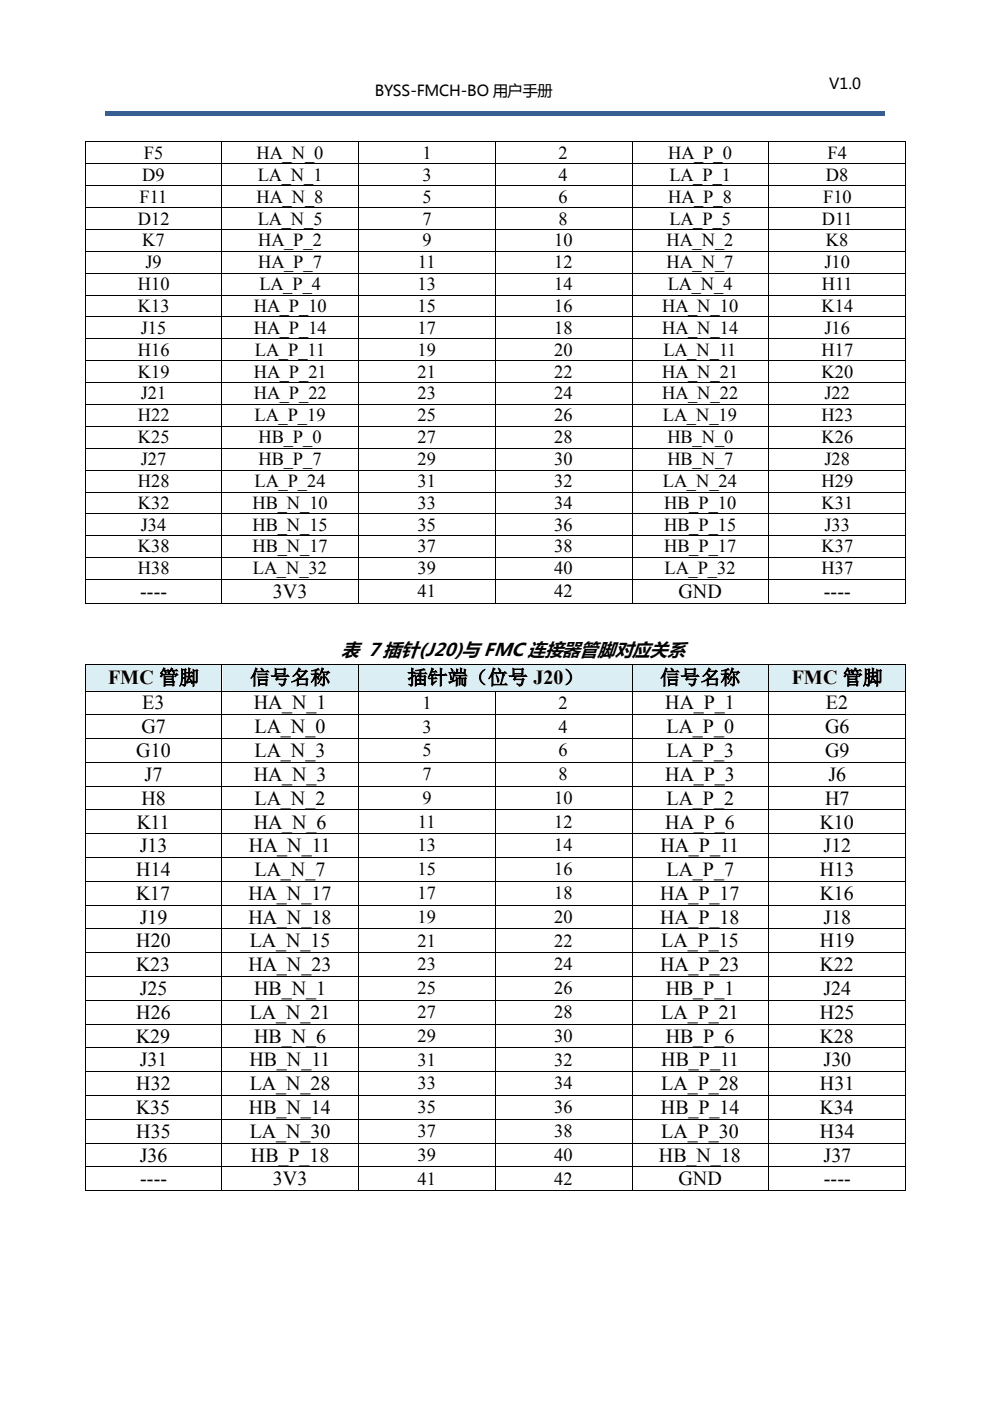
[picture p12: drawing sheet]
<svg xmlns="http://www.w3.org/2000/svg" width="210mm" height="297mm" viewBox="0 0 210 297" stroke-linecap="round" stroke-linejoin="round" font-family="sans-serif">
<defs><g id="words">
<g font-size="4.2">
<text x="29.7" y="126.7">----</text>
<text x="57.8" y="126.7">3V3</text>
<text x="143.8" y="126.7">GND</text>
<text x="174.6" y="126.7">----</text>
<text x="22.9" y="145">FMC 管脚</text>
<text x="53" y="145">信号名称</text>
<text x="86.4" y="145">插针端（位号 J20）</text>
<text x="139.9" y="145">信号名称</text>
<text x="167.8" y="145">FMC 管脚</text>
<text x="30" y="155.4">G7</text>
<text x="30.1" y="150.4">E3</text>
<text x="53.8" y="150.4">HA_N_1</text>
<text x="53.9" y="155.4">LA_N_0</text>
<text x="141" y="150.4">HA_P_1</text>
<text x="141.2" y="155.4">LA_P_0</text>
<text x="174.8" y="155.4">G6</text>
<text x="175" y="150.4">E2</text>
<text x="28.9" y="160.4">G10</text>
<text x="53.9" y="160.4">LA_N_3</text>
<text x="141.2" y="160.4">LA_P_3</text>
<text x="174.8" y="160.4">G9</text>
<text x="30.6" y="165.4">J7</text>
<text x="53.8" y="165.4">HA_N_3</text>
<text x="141" y="165.4">HA_P_3</text>
<text x="175.5" y="165.4">J6</text>
<text x="30" y="170.5">H8</text>
<text x="53.9" y="170.5">LA_N_2</text>
<text x="141.2" y="170.5">LA_P_2</text>
<text x="174.8" y="170.5">H7</text>
<text x="29" y="175.6">K11</text>
<text x="53.8" y="175.6">HA_N_6</text>
<text x="141" y="175.6">HA_P_6</text>
<text x="173.7" y="175.6">K10</text>
<text x="28.9" y="185.7">H14</text>
<text x="29.6" y="180.6">J13</text>
<text x="52.7" y="180.6">HA_N_11</text>
<text x="53.9" y="185.7">LA_N_7</text>
<text x="140" y="180.6">HA_P_11</text>
<text x="141.2" y="185.7">LA_P_7</text>
<text x="173.7" y="185.7">H13</text>
<text x="174.5" y="180.6">J12</text>
<text x="28.9" y="190.7">K17</text>
<text x="52.7" y="190.7">HA_N_17</text>
<text x="139.9" y="190.7">HA_P_17</text>
<text x="173.7" y="190.7">K16</text>
<text x="29.6" y="195.7">J19</text>
<text x="52.7" y="195.7">HA_N_18</text>
<text x="139.9" y="195.7">HA_P_18</text>
<text x="174.5" y="195.7">J18</text>
<text x="28.9" y="200.7">H20</text>
<text x="52.9" y="200.7">LA_N_15</text>
<text x="140.1" y="200.7">LA_P_15</text>
<text x="173.7" y="200.7">H19</text>
<text x="28.9" y="205.8">K23</text>
<text x="52.7" y="205.8">HA_N_23</text>
<text x="139.9" y="205.8">HA_P_23</text>
<text x="173.7" y="205.8">K22</text>
<text x="28.9" y="215.9">H26</text>
<text x="29.6" y="210.9">J25</text>
<text x="52.9" y="215.9">LA_N_21</text>
<text x="53.8" y="210.9">HB_N_1</text>
<text x="140.1" y="215.9">LA_P_21</text>
<text x="141.1" y="210.9">HB_P_1</text>
<text x="173.7" y="215.9">H25</text>
<text x="174.5" y="210.9">J24</text>
<text x="28.9" y="221">K29</text>
<text x="53.8" y="221">HB_N_6</text>
<text x="141.1" y="221">HB_P_6</text>
<text x="173.7" y="221">K28</text>
<text x="29.6" y="226">J31</text>
<text x="52.8" y="226">HB_N_11</text>
<text x="140.1" y="226">HB_P_11</text>
<text x="174.5" y="226">J30</text>
<text x="28.9" y="231.1">H32</text>
<text x="52.9" y="231.1">LA_N_28</text>
<text x="140.1" y="231.1">LA_P_28</text>
<text x="173.7" y="231.1">H31</text>
<text x="28.9" y="236.1">K35</text>
<text x="52.7" y="236.1">HB_N_14</text>
<text x="140" y="236.1">HB_P_14</text>
<text x="173.7" y="236.1">K34</text>
<text x="28.9" y="241.1">H35</text>
<text x="52.9" y="241.1">LA_N_30</text>
<text x="140.1" y="241.1">LA_P_30</text>
<text x="173.7" y="241.1">H34</text>
<text x="29.6" y="246.2">J36</text>
<text x="29.7" y="251.2">----</text>
<text x="53.2" y="246.2">HB_P_18</text>
<text x="57.8" y="251.2">3V3</text>
<text x="139.6" y="246.2">HB_N_18</text>
<text x="143.8" y="251.2">GND</text>
<text x="174.5" y="246.2">J37</text>
<text x="174.6" y="251.2">----</text>
</g>
<g font-size="3.9">
<text x="30.5" y="33.6">F5</text>
<text x="54.4" y="33.6">HA_N_0</text>
<text x="89.5" y="33.6">1</text>
<text x="118.4" y="33.6">2</text>
<text x="141.6" y="33.6">HA_P_0</text>
<text x="175.3" y="33.6">F4</text>
<text x="30.1" y="38.3">D9</text>
<text x="54.6" y="38.3">LA_N_1</text>
<text x="89.5" y="38.3">3</text>
<text x="118.4" y="38.3">4</text>
<text x="141.8" y="38.3">LA_P_1</text>
<text x="175" y="38.3">D8</text>
<text x="29.2" y="47.6">D12</text>
<text x="29.5" y="42.9">F11</text>
<text x="54.4" y="42.9">HA_N_8</text>
<text x="54.6" y="47.6">LA_N_5</text>
<text x="89.5" y="42.9">5</text>
<text x="89.5" y="47.6">7</text>
<text x="118.4" y="42.9">6</text>
<text x="118.4" y="47.6">8</text>
<text x="141.6" y="42.9">HA_P_8</text>
<text x="141.8" y="47.6">LA_P_5</text>
<text x="174.2" y="47.6">D11</text>
<text x="174.4" y="42.9">F10</text>
<text x="30.1" y="52.2">K7</text>
<text x="54.7" y="52.2">HA_P_2</text>
<text x="89.5" y="52.2">9</text>
<text x="117.4" y="52.2">10</text>
<text x="141.2" y="52.2">HA_N_2</text>
<text x="175" y="52.2">K8</text>
<text x="30.8" y="56.8">J9</text>
<text x="54.7" y="56.8">HA_P_7</text>
<text x="88.6" y="56.8">11</text>
<text x="117.4" y="56.8">12</text>
<text x="141.2" y="56.8">HA_N_7</text>
<text x="174.7" y="56.8">J10</text>
<text x="29.2" y="61.5">H10</text>
<text x="54.9" y="61.5">LA_P_4</text>
<text x="88.5" y="61.5">13</text>
<text x="117.4" y="61.5">14</text>
<text x="141.5" y="61.5">LA_N_4</text>
<text x="174.2" y="61.5">H11</text>
<text x="29.2" y="66.1">K13</text>
<text x="29.8" y="70.7">J15</text>
<text x="53.8" y="66.1">HA_P_10</text>
<text x="53.8" y="70.7">HA_P_14</text>
<text x="88.5" y="66.1">15</text>
<text x="88.5" y="70.7">17</text>
<text x="117.4" y="66.1">16</text>
<text x="117.4" y="70.7">18</text>
<text x="140.3" y="66.1">HA_N_10</text>
<text x="140.3" y="70.7">HA_N_14</text>
<text x="174.1" y="66.1">K14</text>
<text x="174.7" y="70.7">J16</text>
<text x="29.2" y="75.4">H16</text>
<text x="54" y="75.4">LA_P_11</text>
<text x="88.5" y="75.4">19</text>
<text x="117.4" y="75.4">20</text>
<text x="140.5" y="75.4">LA_N_11</text>
<text x="174.1" y="75.4">H17</text>
<text x="29.2" y="80">K19</text>
<text x="53.8" y="80">HA_P_21</text>
<text x="88.5" y="80">21</text>
<text x="117.4" y="80">22</text>
<text x="140.3" y="80">HA_N_21</text>
<text x="174.1" y="80">K20</text>
<text x="29.2" y="89.3">H22</text>
<text x="29.8" y="84.7">J21</text>
<text x="53.8" y="84.7">HA_P_22</text>
<text x="53.9" y="89.3">LA_P_19</text>
<text x="88.5" y="84.7">23</text>
<text x="88.5" y="89.3">25</text>
<text x="117.4" y="84.7">24</text>
<text x="117.4" y="89.3">26</text>
<text x="140.3" y="84.7">HA_N_22</text>
<text x="140.5" y="89.3">LA_N_19</text>
<text x="174.1" y="89.3">H23</text>
<text x="174.7" y="84.7">J22</text>
<text x="29.2" y="93.9">K25</text>
<text x="54.8" y="93.9">HB_P_0</text>
<text x="88.5" y="93.9">27</text>
<text x="117.4" y="93.9">28</text>
<text x="141.4" y="93.9">HB_N_0</text>
<text x="174.1" y="93.9">K26</text>
<text x="29.8" y="98.6">J27</text>
<text x="54.8" y="98.6">HB_P_7</text>
<text x="88.5" y="98.6">29</text>
<text x="117.4" y="98.6">30</text>
<text x="141.4" y="98.6">HB_N_7</text>
<text x="174.7" y="98.6">J28</text>
<text x="29.2" y="103.2">H28</text>
<text x="29.2" y="107.9">K32</text>
<text x="53.5" y="107.9">HB_N_10</text>
<text x="53.9" y="103.2">LA_P_24</text>
<text x="88.5" y="103.2">31</text>
<text x="88.5" y="107.9">33</text>
<text x="117.4" y="103.2">32</text>
<text x="117.4" y="107.9">34</text>
<text x="140.5" y="103.2">LA_N_24</text>
<text x="140.7" y="107.9">HB_P_10</text>
<text x="174.1" y="103.2">H29</text>
<text x="174.1" y="107.9">K31</text>
<text x="29.8" y="112.5">J34</text>
<text x="53.5" y="112.5">HB_N_15</text>
<text x="88.5" y="112.5">35</text>
<text x="117.4" y="112.5">36</text>
<text x="140.7" y="112.5">HB_P_15</text>
<text x="174.7" y="112.5">J33</text>
<text x="29.2" y="117.1">K38</text>
<text x="53.5" y="117.1">HB_N_17</text>
<text x="88.5" y="117.1">37</text>
<text x="117.4" y="117.1">38</text>
<text x="140.7" y="117.1">HB_P_17</text>
<text x="174.1" y="117.1">K37</text>
<text x="29.2" y="121.8">H38</text>
<text x="53.6" y="121.8">LA_N_32</text>
<text x="88.5" y="121.8">39</text>
<text x="117.4" y="121.8">40</text>
<text x="140.8" y="121.8">LA_P_32</text>
<text x="174.1" y="121.8">H37</text>
<text x="88.5" y="126.6">41</text>
<text x="117.4" y="126.6">42</text>
<text x="72.4" y="138.9">表 7 插针(J20)与 FMC 连接器管脚对应关系</text>
<text x="89.5" y="150.2">1</text>
<text x="89.5" y="155.3">3</text>
<text x="118.4" y="150.2">2</text>
<text x="118.4" y="155.3">4</text>
<text x="89.5" y="160.3">5</text>
<text x="118.4" y="160.3">6</text>
<text x="89.5" y="165.4">7</text>
<text x="118.4" y="165.4">8</text>
<text x="89.5" y="170.3">9</text>
<text x="117.4" y="170.3">10</text>
<text x="88.6" y="175.4">11</text>
<text x="117.4" y="175.4">12</text>
<text x="88.5" y="180.4">13</text>
<text x="88.5" y="185.5">15</text>
<text x="117.4" y="180.4">14</text>
<text x="117.4" y="185.5">16</text>
<text x="88.5" y="190.6">17</text>
<text x="117.4" y="190.6">18</text>
<text x="88.5" y="195.6">19</text>
<text x="117.4" y="195.6">20</text>
<text x="88.5" y="200.7">21</text>
<text x="117.4" y="200.7">22</text>
<text x="88.5" y="205.7">23</text>
<text x="117.4" y="205.7">24</text>
<text x="88.5" y="210.7">25</text>
<text x="88.5" y="215.8">27</text>
<text x="117.4" y="210.7">26</text>
<text x="117.4" y="215.8">28</text>
<text x="88.5" y="220.8">29</text>
<text x="117.4" y="220.8">30</text>
<text x="88.5" y="225.9">31</text>
<text x="117.4" y="225.9">32</text>
<text x="88.5" y="230.9">33</text>
<text x="117.4" y="230.9">34</text>
<text x="88.5" y="236">35</text>
<text x="117.4" y="236">36</text>
<text x="88.5" y="241">37</text>
<text x="117.4" y="241">38</text>
<text x="88.5" y="246">39</text>
<text x="88.5" y="251.1">41</text>
<text x="117.4" y="246">40</text>
<text x="117.4" y="251.1">42</text>
</g>
<g font-size="3.2">
<text x="79.4" y="20.4">BYSS-FMCH-BO 用户手册</text>
<text x="175.7" y="18.9">V1.0</text>
</g>
</g></defs>
<g fill="#365f91">
<path d="M22.2 23.5h9.7v1.1h-9.7z"/>
<path d="M31.7 23.5h1v1.1h-1z"/>
<path d="M32.7 23.5h44.8v1.1h-44.8z"/>
<path d="M77.2 23.5h1v1.1h-1z"/>
<path d="M78.2 23.5h92.1v1.1h-92.1z"/>
<path d="M170.1 23.5h1v1.1h-1z"/>
<path d="M171.1 23.5h16.4v1.1h-16.4z"/>
</g>
<g fill="#000">
<path d="M17.9 30h.2v.1h-.2zM17.9 34.6h.2v.2h-.2zM17.9 39.3h.2v.2h-.2zM46.9 30h.2v.1h-.2zM46.9 34.6h.2v.2h-.2zM46.9 39.3h.2v.2h-.2zM75.9 30h.1v.1h-.1zM75.9 34.6h.1v.2h-.1zM75.9 39.3h.1v.2h-.1zM104.8 30h.2v.1h-.2zM104.8 34.6h.2v.2h-.2zM104.8 39.3h.2v.2h-.2z"/>
<path d="M133.9 30h.1v.1h-.1zM133.9 34.6h.1v.2h-.1zM133.9 39.3h.1v.2h-.1zM162.8 30h.2v.1h-.2zM162.8 34.6h.2v.2h-.2zM162.8 39.3h.2v.2h-.2zM191.9 30h.1v.1h-.1zM191.9 34.6h.1v.2h-.1zM191.9 39.3h.1v.2h-.1zM17.9 43.9h.2v.1h-.2zM17.9 48.5h.2v.2h-.2zM17.9 53.2h.2v.1h-.2z"/>
<path d="M17.9 57.8h.2v.2h-.2zM46.9 43.9h.2v.1h-.2zM46.9 48.5h.2v.2h-.2zM46.9 53.2h.2v.1h-.2zM46.9 57.8h.2v.2h-.2zM75.9 43.9h.1v.1h-.1zM75.9 48.5h.1v.2h-.1zM75.9 53.2h.1v.1h-.1zM75.9 57.8h.1v.2h-.1zM104.8 43.9h.2v.1h-.2zM104.8 48.5h.2v.2h-.2zM104.8 53.2h.2v.1h-.2z"/>
<path d="M104.8 57.8h.2v.2h-.2zM133.9 43.9h.1v.1h-.1zM133.9 48.5h.1v.2h-.1zM133.9 53.2h.1v.1h-.1zM133.9 57.8h.1v.2h-.1zM162.8 43.9h.2v.1h-.2zM162.8 48.5h.2v.2h-.2zM162.8 53.2h.2v.1h-.2zM162.8 57.8h.2v.2h-.2zM191.9 43.9h.1v.1h-.1zM191.9 48.5h.1v.2h-.1zM191.9 53.2h.1v.1h-.1z"/>
<path d="M191.9 57.8h.1v.2h-.1zM17.9 62.5h.2v.2h-.2zM17.9 67.1h.2v.1h-.2zM17.9 71.7h.2v.2h-.2zM17.9 76.4h.2v.1h-.2zM46.9 62.5h.2v.2h-.2zM46.9 67.1h.2v.1h-.2zM46.9 71.7h.2v.2h-.2zM46.9 76.4h.2v.1h-.2zM75.9 62.5h.1v.2h-.1zM75.9 67.1h.1v.1h-.1zM75.9 71.7h.1v.2h-.1z"/>
<path d="M75.9 76.4h.1v.1h-.1zM104.8 62.5h.2v.2h-.2zM104.8 67.1h.2v.1h-.2zM104.8 71.7h.2v.2h-.2zM104.8 76.4h.2v.1h-.2zM133.9 62.5h.1v.2h-.1zM133.9 67.1h.1v.1h-.1zM133.9 71.7h.1v.2h-.1zM133.9 76.4h.1v.1h-.1zM162.8 62.5h.2v.2h-.2zM162.8 67.1h.2v.1h-.2zM162.8 71.7h.2v.2h-.2z"/>
<path d="M162.8 76.4h.2v.1h-.2zM191.9 62.5h.1v.2h-.1zM191.9 67.1h.1v.1h-.1zM191.9 71.7h.1v.2h-.1zM191.9 76.4h.1v.1h-.1zM17.9 81h.2v.2h-.2zM17.9 85.7h.2v.2h-.2zM17.9 90.3h.2v.1h-.2zM17.9 94.9h.2v.2h-.2zM17.9 99.6h.2v.1h-.2zM46.9 81h.2v.2h-.2zM46.9 85.7h.2v.2h-.2z"/>
<path d="M46.9 90.3h.2v.1h-.2zM46.9 94.9h.2v.2h-.2zM46.9 99.6h.2v.1h-.2zM75.9 81h.1v.2h-.1zM75.9 85.7h.1v.2h-.1zM75.9 90.3h.1v.1h-.1zM75.9 94.9h.1v.2h-.1zM75.9 99.6h.1v.1h-.1zM104.8 81h.2v.2h-.2zM104.8 85.7h.2v.2h-.2zM104.8 90.3h.2v.1h-.2zM104.8 94.9h.2v.2h-.2z"/>
<path d="M104.8 99.6h.2v.1h-.2zM133.9 81h.1v.2h-.1zM133.9 85.7h.1v.2h-.1zM133.9 90.3h.1v.1h-.1zM133.9 94.9h.1v.2h-.1zM133.9 99.6h.1v.1h-.1zM162.8 81h.2v.2h-.2zM162.8 85.7h.2v.2h-.2zM162.8 90.3h.2v.1h-.2zM162.8 94.9h.2v.2h-.2zM162.8 99.6h.2v.1h-.2zM191.9 81h.1v.2h-.1z"/>
<path d="M191.9 85.7h.1v.2h-.1zM191.9 90.3h.1v.1h-.1zM191.9 94.9h.1v.2h-.1zM191.9 99.6h.1v.1h-.1zM17.9 104.2h.2v.2h-.2zM17.9 108.8h.2v.2h-.2zM17.9 113.5h.2v.1h-.2zM17.9 118.1h.2v.2h-.2zM46.9 104.2h.2v.2h-.2zM46.9 108.8h.2v.2h-.2zM46.9 113.5h.2v.1h-.2zM46.9 118.1h.2v.2h-.2z"/>
<path d="M75.9 104.2h.1v.2h-.1zM75.9 108.8h.1v.2h-.1zM75.9 113.5h.1v.1h-.1zM75.9 118.1h.1v.2h-.1zM104.8 104.2h.2v.2h-.2zM104.8 108.8h.2v.2h-.2zM104.8 113.5h.2v.1h-.2zM104.8 118.1h.2v.2h-.2zM133.9 104.2h.1v.2h-.1zM133.9 108.8h.1v.2h-.1zM133.9 113.5h.1v.1h-.1zM133.9 118.1h.1v.2h-.1z"/>
<path d="M162.8 104.2h.2v.2h-.2zM162.8 108.8h.2v.2h-.2zM162.8 113.5h.2v.1h-.2zM162.8 118.1h.2v.2h-.2zM191.9 104.2h.1v.2h-.1zM191.9 108.8h.1v.2h-.1zM191.9 113.5h.1v.1h-.1zM191.9 118.1h.1v.2h-.1zM17.9 122.8h.2v.1h-.2zM17.9 127.8h.2v.2h-.2zM46.9 122.8h.2v.1h-.2zM46.9 127.8h.2v.2h-.2z"/>
<path d="M75.9 122.8h.1v.1h-.1zM75.9 127.8h.1v.2h-.1zM104.8 122.8h.2v.1h-.2zM104.8 127.8h.2v.2h-.2zM133.9 122.8h.1v.1h-.1zM133.9 127.8h.1v.2h-.1zM162.8 122.8h.2v.1h-.2zM162.8 127.8h.2v.2h-.2zM191.9 122.8h.1v.1h-.1zM191.9 127.8h.1v.2h-.1z"/>
</g>
<g fill="none" stroke="#000" stroke-width=".21">
<path d="M18 30.1v4.5M18 34.8v4.5M18 39.5v4.4M18.1 30.1h28.8M18.1 34.7h28.8M18.1 39.4h28.8M47 30.1v4.5M47 34.8v4.5M47 39.5v4.4M47.1 30.1h28.8M47.1 34.7h28.8M47.1 39.4h28.8"/>
<path d="M75.9 30.1v4.5M75.9 34.8v4.5M75.9 39.5v4.4M76 30.1h28.8M76 34.7h28.8M76 39.4h28.8M104.9 30.1v4.5M104.9 34.8v4.5M104.9 39.5v4.4M105 30.1h28.9M105 34.7h28.9M105 39.4h28.9"/>
<path d="M133.9 30.1v4.5M133.9 34.8v4.5M133.9 39.5v4.4M134 30.1h28.8M134 34.7h28.8M134 39.4h28.8M162.9 30.1v4.5M162.9 34.8v4.5M162.9 39.5v4.4M163 30.1h28.9M163 34.7h28.9M163 39.4h28.9"/>
<path d="M191.9 30.1v4.5M191.9 34.8v4.5M191.9 39.5v4.4M18 44v4.5M18 48.7v4.5M18 53.3v4.5M18 58v4.5M18.1 43.9h28.8M18.1 48.6h28.8M18.1 53.3h28.8M18.1 57.9h28.8M47 44v4.5"/>
<path d="M47 48.7v4.5M47 53.3v4.5M47 58v4.5M47.1 43.9h28.8M47.1 48.6h28.8M47.1 53.3h28.8M47.1 57.9h28.8M75.9 44v4.5M75.9 48.7v4.5M75.9 53.3v4.5M75.9 58v4.5M76 43.9h28.8"/>
<path d="M76 48.6h28.8M76 53.3h28.8M76 57.9h28.8M104.9 44v4.5M104.9 48.7v4.5M104.9 53.3v4.5M104.9 58v4.5M105 43.9h28.9M105 48.6h28.9M105 53.3h28.9M105 57.9h28.9M133.9 44v4.5"/>
<path d="M133.9 48.7v4.5M133.9 53.3v4.5M133.9 58v4.5M134 43.9h28.8M134 48.6h28.8M134 53.3h28.8M134 57.9h28.8M162.9 44v4.5M162.9 48.7v4.5M162.9 53.3v4.5M162.9 58v4.5M163 43.9h28.9"/>
<path d="M163 48.6h28.9M163 53.3h28.9M163 57.9h28.9M191.9 44v4.5M191.9 48.7v4.5M191.9 53.3v4.5M191.9 58v4.5M18 62.7v4.4M18 67.2v4.5M18 71.9v4.5M18 76.5v4.5M18.1 62.6h28.8"/>
<path d="M18.1 67.1h28.8M18.1 71.8h28.8M18.1 76.5h28.8M47 62.7v4.4M47 67.2v4.5M47 71.9v4.5M47 76.5v4.5M47.1 62.6h28.8M47.1 67.1h28.8M47.1 71.8h28.8M47.1 76.5h28.8M75.9 62.7v4.4"/>
<path d="M75.9 67.2v4.5M75.9 71.9v4.5M75.9 76.5v4.5M76 62.6h28.8M76 67.1h28.8M76 71.8h28.8M76 76.5h28.8M104.9 62.7v4.4M104.9 67.2v4.5M104.9 71.9v4.5M104.9 76.5v4.5M105 62.6h28.9"/>
<path d="M105 67.1h28.9M105 71.8h28.9M105 76.5h28.9M133.9 62.7v4.4M133.9 67.2v4.5M133.9 71.9v4.5M133.9 76.5v4.5M134 62.6h28.8M134 67.1h28.8M134 71.8h28.8M134 76.5h28.8M162.9 62.7v4.4"/>
<path d="M162.9 67.2v4.5M162.9 71.9v4.5M162.9 76.5v4.5M163 62.6h28.9M163 67.1h28.9M163 71.8h28.9M163 76.5h28.9M191.9 62.7v4.4M191.9 67.2v4.5M191.9 71.9v4.5M191.9 76.5v4.5M18 81.2v4.5"/>
<path d="M18 85.9v4.4M18 90.4v4.5M18 95.1v4.5M18 99.7v4.5M18.1 81.1h28.8M18.1 85.8h28.8M18.1 90.3h28.8M18.1 95h28.8M18.1 99.7h28.8M47 81.2v4.5M47 85.9v4.4M47 90.4v4.5"/>
<path d="M47 95.1v4.5M47 99.7v4.5M47.1 81.1h28.8M47.1 85.8h28.8M47.1 90.3h28.8M47.1 95h28.8M47.1 99.7h28.8M75.9 81.2v4.5M75.9 85.9v4.4M75.9 90.4v4.5M75.9 95.1v4.5M75.9 99.7v4.5"/>
<path d="M76 81.1h28.8M76 85.8h28.8M76 90.3h28.8M76 95h28.8M76 99.7h28.8M104.9 81.2v4.5M104.9 85.9v4.4M104.9 90.4v4.5M104.9 95.1v4.5M104.9 99.7v4.5M105 81.1h28.9M105 85.8h28.9"/>
<path d="M105 90.3h28.9M105 95h28.9M105 99.7h28.9M133.9 81.2v4.5M133.9 85.9v4.4M133.9 90.4v4.5M133.9 95.1v4.5M133.9 99.7v4.5M134 81.1h28.8M134 85.8h28.8M134 90.3h28.8M134 95h28.8"/>
<path d="M134 99.7h28.8M162.9 81.2v4.5M162.9 85.9v4.4M162.9 90.4v4.5M162.9 95.1v4.5M162.9 99.7v4.5M163 81.1h28.9M163 85.8h28.9M163 90.3h28.9M163 95h28.9M163 99.7h28.9M191.9 81.2v4.5"/>
<path d="M191.9 85.9v4.4M191.9 90.4v4.5M191.9 95.1v4.5M191.9 99.7v4.5M18 104.4v4.4M18 109v4.5M18 113.6v4.5M18 118.3v4.5M18.1 104.3h28.8M18.1 108.9h28.8M18.1 113.5h28.8M18.1 118.2h28.8"/>
<path d="M47 104.4v4.4M47 109v4.5M47 113.6v4.5M47 118.3v4.5M47.1 104.3h28.8M47.1 108.9h28.8M47.1 113.5h28.8M47.1 118.2h28.8M75.9 104.4v4.4M75.9 109v4.5M75.9 113.6v4.5M75.9 118.3v4.5"/>
<path d="M76 104.3h28.8M76 108.9h28.8M76 113.5h28.8M76 118.2h28.8M104.9 104.4v4.4M104.9 109v4.5M104.9 113.6v4.5M104.9 118.3v4.5M105 104.3h28.9M105 108.9h28.9M105 113.5h28.9M105 118.2h28.9"/>
<path d="M133.9 104.4v4.4M133.9 109v4.5M133.9 113.6v4.5M133.9 118.3v4.5M134 104.3h28.8M134 108.9h28.8M134 113.5h28.8M134 118.2h28.8M162.9 104.4v4.4M162.9 109v4.5M162.9 113.6v4.5M162.9 118.3v4.5"/>
<path d="M163 104.3h28.9M163 108.9h28.9M163 113.5h28.9M163 118.2h28.9M191.9 104.4v4.4M191.9 109v4.5M191.9 113.6v4.5M191.9 118.3v4.5M18 122.9v4.9M18.1 122.9h28.8M18.1 127.9h28.8M47 122.9v4.9"/>
<path d="M47.1 122.9h28.8M47.1 127.9h28.8M75.9 122.9v4.9M76 122.9h28.8M76 127.9h28.8M104.9 122.9v4.9M105 122.9h28.9M105 127.9h28.9M133.9 122.9v4.9M134 122.9h28.8M134 127.9h28.8M162.9 122.9v4.9"/>
<path d="M163 122.9h28.9M163 127.9h28.9M191.9 122.9v4.9"/>
</g>
<g fill="#daeef3">
<path d="M18.2 140.9h28.8v5.5h-28.8z"/>
<path d="M20 140.9h25.1v5.5h-25.1z"/>
<path d="M47.2 140.9h28.7v5.5h-28.7z"/>
<path d="M48.9 140.9h25.2v5.5h-25.2z"/>
<path d="M76 140.9h57.9v5.5h-57.9z"/>
<path d="M77.9 140.9h54.1v5.5h-54.1z"/>
<path d="M134 140.9h28.8v5.5h-28.8z"/>
<path d="M135.8 140.9h25.2v5.5h-25.2z"/>
<path d="M163 140.9h28.9v5.5h-28.9z"/>
<path d="M164.8 140.9h25.2v5.5h-25.2z"/>
</g>
<g fill="#000">
<path d="M17.9 140.7h.2v.2h-.2zM17.9 146.4h.2v.2h-.2zM17.9 151.4h.2v.2h-.2zM17.9 156.5h.2v.1h-.2zM46.9 140.7h.2v.2h-.2zM46.9 146.4h.2v.2h-.2zM46.9 151.4h.2v.2h-.2zM46.9 156.5h.2v.1h-.2zM75.9 140.7h.1v.2h-.1zM75.9 146.4h.1v.2h-.1zM75.9 151.4h.1v.2h-.1zM75.9 156.5h.1v.1h-.1z"/>
<path d="M104.8 146.4h.2v.2h-.2zM104.8 151.4h.2v.2h-.2zM104.8 156.5h.2v.1h-.2zM133.9 140.7h.1v.2h-.1zM133.9 146.4h.1v.2h-.1zM133.9 151.4h.1v.2h-.1zM133.9 156.5h.1v.1h-.1zM162.8 140.7h.2v.2h-.2zM162.8 146.4h.2v.2h-.2zM162.8 151.4h.2v.2h-.2zM162.8 156.5h.2v.1h-.2zM191.9 140.7h.1v.2h-.1z"/>
<path d="M191.9 146.4h.1v.2h-.1zM191.9 151.4h.1v.2h-.1zM191.9 156.5h.1v.1h-.1zM17.9 161.5h.2v.1h-.2zM17.9 166.5h.2v.2h-.2zM17.9 171.5h.2v.2h-.2zM17.9 176.6h.2v.2h-.2zM46.9 161.5h.2v.1h-.2zM46.9 166.5h.2v.2h-.2zM46.9 171.5h.2v.2h-.2zM46.9 176.6h.2v.2h-.2zM75.9 161.5h.1v.1h-.1z"/>
<path d="M75.9 166.5h.1v.2h-.1zM75.9 171.5h.1v.2h-.1zM75.9 176.6h.1v.2h-.1zM104.8 161.5h.2v.1h-.2zM104.8 166.5h.2v.2h-.2zM104.8 171.5h.2v.2h-.2zM104.8 176.6h.2v.2h-.2zM133.9 161.5h.1v.1h-.1zM133.9 166.5h.1v.2h-.1zM133.9 171.5h.1v.2h-.1zM133.9 176.6h.1v.2h-.1zM162.8 161.5h.2v.1h-.2z"/>
<path d="M162.8 166.5h.2v.2h-.2zM162.8 171.5h.2v.2h-.2zM162.8 176.6h.2v.2h-.2zM191.9 161.5h.1v.1h-.1zM191.9 166.5h.1v.2h-.1zM191.9 171.5h.1v.2h-.1zM191.9 176.6h.1v.2h-.1zM17.9 181.7h.2v.2h-.2zM17.9 186.7h.2v.2h-.2zM17.9 191.8h.2v.1h-.2zM17.9 196.8h.2v.1h-.2zM46.9 181.7h.2v.2h-.2z"/>
<path d="M46.9 186.7h.2v.2h-.2zM46.9 191.8h.2v.1h-.2zM46.9 196.8h.2v.1h-.2zM75.9 181.7h.1v.2h-.1zM75.9 186.7h.1v.2h-.1zM75.9 191.8h.1v.1h-.1zM75.9 196.8h.1v.1h-.1zM104.8 181.7h.2v.2h-.2zM104.8 186.7h.2v.2h-.2zM104.8 191.8h.2v.1h-.2zM104.8 196.8h.2v.1h-.2zM133.9 181.7h.1v.2h-.1z"/>
<path d="M133.9 186.7h.1v.2h-.1zM133.9 191.8h.1v.1h-.1zM133.9 196.8h.1v.1h-.1zM162.8 181.7h.2v.2h-.2zM162.8 186.7h.2v.2h-.2zM162.8 191.8h.2v.1h-.2zM162.8 196.8h.2v.1h-.2zM191.9 181.7h.1v.2h-.1zM191.9 186.7h.1v.2h-.1zM191.9 191.8h.1v.1h-.1zM191.9 196.8h.1v.1h-.1zM17.9 201.8h.2v.2h-.2z"/>
<path d="M17.9 206.8h.2v.2h-.2zM17.9 211.9h.2v.2h-.2zM17.9 217h.2v.2h-.2zM46.9 201.8h.2v.2h-.2zM46.9 206.8h.2v.2h-.2zM46.9 211.9h.2v.2h-.2zM46.9 217h.2v.2h-.2zM75.9 201.8h.1v.2h-.1zM75.9 206.8h.1v.2h-.1zM75.9 211.9h.1v.2h-.1zM75.9 217h.1v.2h-.1zM104.8 201.8h.2v.2h-.2z"/>
<path d="M104.8 206.8h.2v.2h-.2zM104.8 211.9h.2v.2h-.2zM104.8 217h.2v.2h-.2zM133.9 201.8h.1v.2h-.1zM133.9 206.8h.1v.2h-.1zM133.9 211.9h.1v.2h-.1zM133.9 217h.1v.2h-.1zM162.8 201.8h.2v.2h-.2zM162.8 206.8h.2v.2h-.2zM162.8 211.9h.2v.2h-.2zM162.8 217h.2v.2h-.2zM191.9 201.8h.1v.2h-.1z"/>
<path d="M191.9 206.8h.1v.2h-.1zM191.9 211.9h.1v.2h-.1zM191.9 217h.1v.2h-.1zM17.9 222h.2v.2h-.2zM17.9 227.1h.2v.1h-.2zM17.9 232.1h.2v.1h-.2zM17.9 237.2h.2v.1h-.2zM46.9 222h.2v.2h-.2zM46.9 227.1h.2v.1h-.2zM46.9 232.1h.2v.1h-.2zM46.9 237.2h.2v.1h-.2zM75.9 222h.1v.2h-.1z"/>
<path d="M75.9 227.1h.1v.1h-.1zM75.9 232.1h.1v.1h-.1zM75.9 237.2h.1v.1h-.1zM104.8 222h.2v.2h-.2zM104.8 227.1h.2v.1h-.2zM104.8 232.1h.2v.1h-.2zM104.8 237.2h.2v.1h-.2zM133.9 222h.1v.2h-.1zM133.9 227.1h.1v.1h-.1zM133.9 232.1h.1v.1h-.1zM133.9 237.2h.1v.1h-.1zM162.8 222h.2v.2h-.2z"/>
<path d="M162.8 227.1h.2v.1h-.2zM162.8 232.1h.2v.1h-.2zM162.8 237.2h.2v.1h-.2zM191.9 222h.1v.2h-.1zM191.9 227.1h.1v.1h-.1zM191.9 232.1h.1v.1h-.1zM191.9 237.2h.1v.1h-.1zM17.9 242.2h.2v.2h-.2zM17.9 247.2h.2v.2h-.2zM17.9 252.3h.2v.2h-.2zM46.9 242.2h.2v.2h-.2zM46.9 247.2h.2v.2h-.2z"/>
<path d="M46.9 252.3h.2v.2h-.2zM75.9 242.2h.1v.2h-.1zM75.9 247.2h.1v.2h-.1zM75.9 252.3h.1v.2h-.1zM104.8 242.2h.2v.2h-.2zM104.8 247.2h.2v.2h-.2zM104.8 252.3h.2v.2h-.2zM133.9 242.2h.1v.2h-.1zM133.9 247.2h.1v.2h-.1zM133.9 252.3h.1v.2h-.1zM162.8 242.2h.2v.2h-.2zM162.8 247.2h.2v.2h-.2z"/>
<path d="M162.8 252.3h.2v.2h-.2zM191.9 242.2h.1v.2h-.1zM191.9 247.2h.1v.2h-.1zM191.9 252.3h.1v.2h-.1z"/>
</g>
<g fill="none" stroke="#000" stroke-width=".21">
<path d="M18 140.9v5.5M18 146.6v4.8M18 151.6v4.9M18 156.6v4.9M18.1 140.8h28.8M18.1 146.5h28.8M18.1 151.5h28.8M18.1 156.5h28.8M47 140.9v5.5M47 146.6v4.8M47 151.6v4.9M47 156.6v4.9"/>
<path d="M47.1 140.8h28.8M47.1 146.5h28.8M47.1 151.5h28.8M47.1 156.5h28.8M75.9 140.9v5.5M75.9 146.6v4.8M75.9 151.6v4.9M75.9 156.6v4.9M76 140.8h57.9M76 146.5h28.8M76 151.5h28.8M76 156.5h28.8"/>
<path d="M104.9 146.6v4.8M104.9 151.6v4.9M104.9 156.6v4.9M105 146.5h28.9M105 151.5h28.9M105 156.5h28.9M133.9 140.9v5.5M133.9 146.6v4.8M133.9 151.6v4.9M133.9 156.6v4.9M134 140.8h28.8M134 146.5h28.8"/>
<path d="M134 151.5h28.8M134 156.5h28.8M162.9 140.9v5.5M162.9 146.6v4.8M162.9 151.6v4.9M162.9 156.6v4.9M163 140.8h28.9M163 146.5h28.9M163 151.5h28.9M163 156.5h28.9M191.9 140.9v5.5M191.9 146.6v4.8"/>
<path d="M191.9 151.6v4.9M191.9 156.6v4.9M18 161.6v4.9M18 166.7v4.8M18 171.7v4.9M18 176.8v4.9M18.1 161.5h28.8M18.1 166.6h28.8M18.1 171.6h28.8M18.1 176.7h28.8M47 161.6v4.9M47 166.7v4.8"/>
<path d="M47 171.7v4.9M47 176.8v4.9M47.1 161.5h28.8M47.1 166.6h28.8M47.1 171.6h28.8M47.1 176.7h28.8M75.9 161.6v4.9M75.9 166.7v4.8M75.9 171.7v4.9M75.9 176.8v4.9M76 161.5h28.8M76 166.6h28.8"/>
<path d="M76 171.6h28.8M76 176.7h28.8M104.9 161.6v4.9M104.9 166.7v4.8M104.9 171.7v4.9M104.9 176.8v4.9M105 161.5h28.9M105 166.6h28.9M105 171.6h28.9M105 176.7h28.9M133.9 161.6v4.9M133.9 166.7v4.8"/>
<path d="M133.9 171.7v4.9M133.9 176.8v4.9M134 161.5h28.8M134 166.6h28.8M134 171.6h28.8M134 176.7h28.8M162.9 161.6v4.9M162.9 166.7v4.8M162.9 171.7v4.9M162.9 176.8v4.9M163 161.5h28.9M163 166.6h28.9"/>
<path d="M163 171.6h28.9M163 176.7h28.9M191.9 161.6v4.9M191.9 166.7v4.8M191.9 171.7v4.9M191.9 176.8v4.9M18 181.9v4.8M18 186.9v4.9M18 191.9v4.9M18 196.9v4.9M18.1 181.8h28.8M18.1 186.8h28.8"/>
<path d="M18.1 191.9h28.8M18.1 196.8h28.8M47 181.9v4.8M47 186.9v4.9M47 191.9v4.9M47 196.9v4.9M47.1 181.8h28.8M47.1 186.8h28.8M47.1 191.9h28.8M47.1 196.8h28.8M75.9 181.9v4.8M75.9 186.9v4.9"/>
<path d="M75.9 191.9v4.9M75.9 196.9v4.9M76 181.8h28.8M76 186.8h28.8M76 191.9h28.8M76 196.8h28.8M104.9 181.9v4.8M104.9 186.9v4.9M104.9 191.9v4.9M104.9 196.9v4.9M105 181.8h28.9M105 186.8h28.9"/>
<path d="M105 191.9h28.9M105 196.8h28.9M133.9 181.9v4.8M133.9 186.9v4.9M133.9 191.9v4.9M133.9 196.9v4.9M134 181.8h28.8M134 186.8h28.8M134 191.9h28.8M134 196.8h28.8M162.9 181.9v4.8M162.9 186.9v4.9"/>
<path d="M162.9 191.9v4.9M162.9 196.9v4.9M163 181.8h28.9M163 186.8h28.9M163 191.9h28.9M163 196.8h28.9M191.9 181.9v4.8M191.9 186.9v4.9M191.9 191.9v4.9M191.9 196.9v4.9M18 202v4.8M18 207v4.9"/>
<path d="M18 212.1v4.9M18 217.2v4.8M18.1 201.9h28.8M18.1 206.9h28.8M18.1 212h28.8M18.1 217.1h28.8M47 202v4.8M47 207v4.9M47 212.1v4.9M47 217.2v4.8M47.1 201.9h28.8M47.1 206.9h28.8"/>
<path d="M47.1 212h28.8M47.1 217.1h28.8M75.9 202v4.8M75.9 207v4.9M75.9 212.1v4.9M75.9 217.2v4.8M76 201.9h28.8M76 206.9h28.8M76 212h28.8M76 217.1h28.8M104.9 202v4.8M104.9 207v4.9"/>
<path d="M104.9 212.1v4.9M104.9 217.2v4.8M105 201.9h28.9M105 206.9h28.9M105 212h28.9M105 217.1h28.9M133.9 202v4.8M133.9 207v4.9M133.9 212.1v4.9M133.9 217.2v4.8M134 201.9h28.8M134 206.9h28.8"/>
<path d="M134 212h28.8M134 217.1h28.8M162.9 202v4.8M162.9 207v4.9M162.9 212.1v4.9M162.9 217.2v4.8M163 201.9h28.9M163 206.9h28.9M163 212h28.9M163 217.1h28.9M191.9 202v4.8M191.9 207v4.9"/>
<path d="M191.9 212.1v4.9M191.9 217.2v4.8M18 222.2v4.9M18 227.2v4.9M18 232.2v5M18 237.3v4.9M18.1 222.1h28.8M18.1 227.2h28.8M18.1 232.2h28.8M18.1 237.2h28.8M47 222.2v4.9M47 227.2v4.9"/>
<path d="M47 232.2v5M47 237.3v4.9M47.1 222.1h28.8M47.1 227.2h28.8M47.1 232.2h28.8M47.1 237.2h28.8M75.9 222.2v4.9M75.9 227.2v4.9M75.9 232.2v5M75.9 237.3v4.9M76 222.1h28.8M76 227.2h28.8"/>
<path d="M76 232.2h28.8M76 237.2h28.8M104.9 222.2v4.9M104.9 227.2v4.9M104.9 232.2v5M104.9 237.3v4.9M105 222.1h28.9M105 227.2h28.9M105 232.2h28.9M105 237.2h28.9M133.9 222.2v4.9M133.9 227.2v4.9"/>
<path d="M133.9 232.2v5M133.9 237.3v4.9M134 222.1h28.8M134 227.2h28.8M134 232.2h28.8M134 237.2h28.8M162.9 222.2v4.9M162.9 227.2v4.9M162.9 232.2v5M162.9 237.3v4.9M163 222.1h28.9M163 227.2h28.9"/>
<path d="M163 232.2h28.9M163 237.2h28.9M191.9 222.2v4.9M191.9 227.2v4.9M191.9 232.2v5M191.9 237.3v4.9M18 242.4v4.8M18 247.4v4.9M18.1 242.3h28.8M18.1 247.3h28.8M18.1 252.4h28.8M47 242.4v4.8"/>
<path d="M47 247.4v4.9M47.1 242.3h28.8M47.1 247.3h28.8M47.1 252.4h28.8M75.9 242.4v4.8M75.9 247.4v4.9M76 242.3h28.8M76 247.3h28.8M76 252.4h28.8M104.9 242.4v4.8M104.9 247.4v4.9M105 242.3h28.9"/>
<path d="M105 247.3h28.9M105 252.4h28.9M133.9 242.4v4.8M133.9 247.4v4.9M134 242.3h28.8M134 247.3h28.8M134 252.4h28.8M162.9 242.4v4.8M162.9 247.4v4.9M163 242.3h28.9M163 247.3h28.9M163 252.4h28.9"/>
<path d="M191.9 242.4v4.8M191.9 247.4v4.9"/>
</g>
<use href="#words"/>
</svg>
